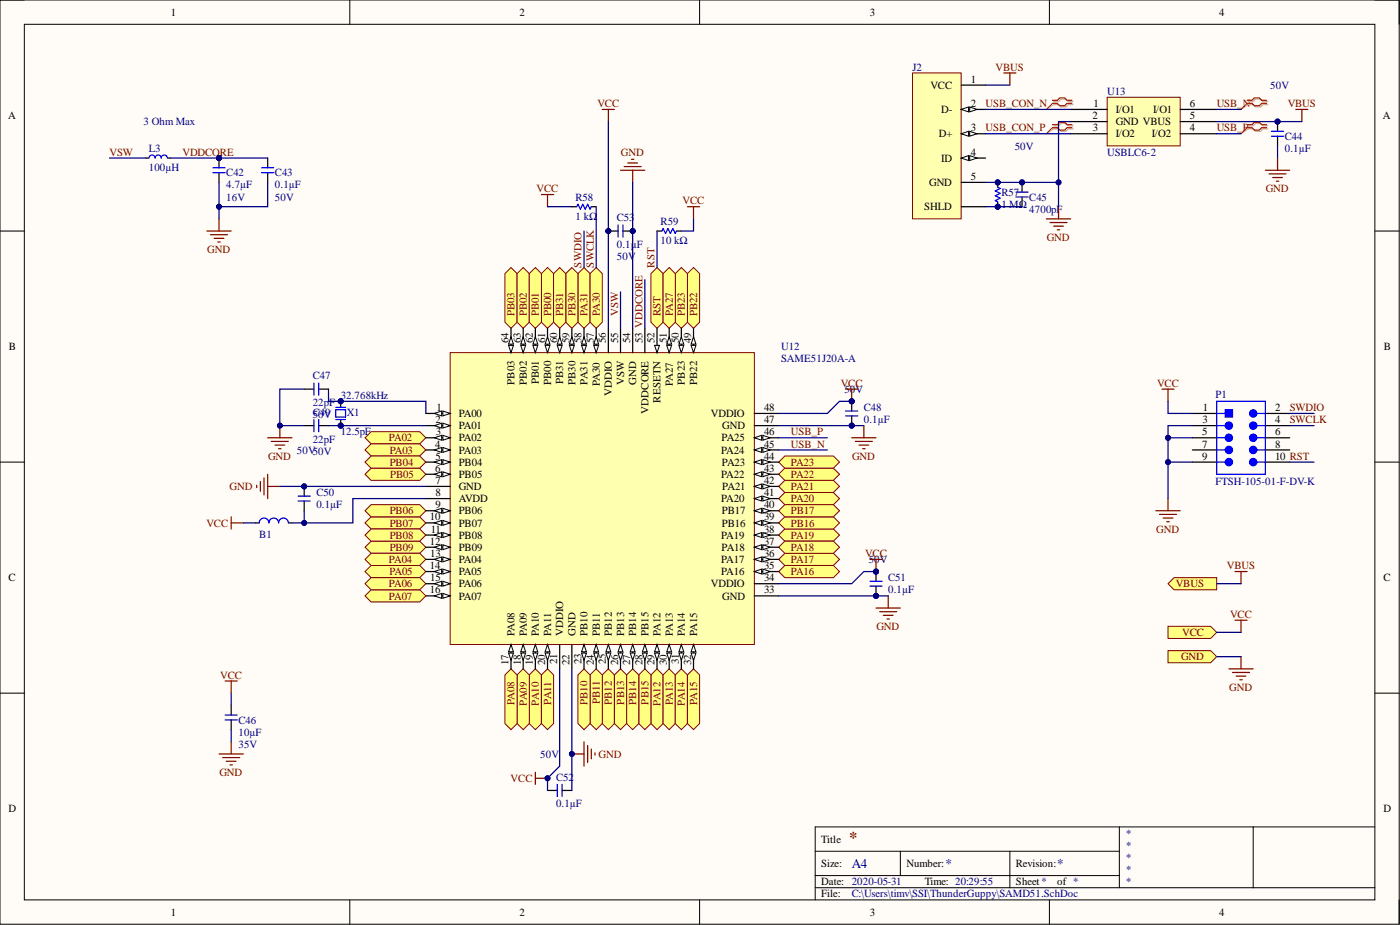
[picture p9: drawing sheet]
<svg xmlns="http://www.w3.org/2000/svg" width="292mm" height="193mm" viewBox="0 0 292 193" stroke-linecap="round" stroke-linejoin="round" font-family="sans-serif">
<defs><g id="words">
<text font-size="3.5" fill="#800000" x="177.2" y="175.8">*</text>
<g font-size="2.8" fill="#000080">
<text x="177.7" y="181.1">A4</text>
<text x="197.2" y="181.1">*</text>
<text x="220.6" y="181.1">*</text>
</g>
<g font-size="2.3">
<text x="35.6" y="3.3">1</text>
<text x="108.4" y="3.3">2</text>
<text x="181.5" y="3.3">3</text>
<text x="254.4" y="3.3">4</text>
<text x="202.6" y="17.2">1</text>
<text x="194.1" y="18.5">VCC</text>
<text x="196.4" y="23.6">D-</text>
<text x="202.6" y="22.3">2</text>
<text x="228.1" y="22.3">1</text>
<text x="232.8" y="23.6">I/O1</text>
<text x="240.6" y="23.6">I/O1</text>
<text x="248.3" y="22.3">6</text>
<text x="1.7" y="24.9">A</text>
<text x="195.9" y="28.7">D+</text>
<text x="202.6" y="27.4">3</text>
<text x="228" y="24.9">2</text>
<text x="228" y="27.4">3</text>
<text x="232.8" y="28.7">I/O2</text>
<text x="232.8" y="26.1">GND VBUS</text>
<text x="240.3" y="28.7">I/O2</text>
<text x="248.3" y="27.4">4</text>
<text x="248.3" y="24.9">5</text>
<text x="288.5" y="24.9">A</text>
<text x="196.4" y="33.7">ID</text>
<text x="202.6" y="32.5">4</text>
<text x="193.9" y="38.8">GND</text>
<text x="202.6" y="37.5">5</text>
<text x="192.8" y="43.9">SHLD</text>
<text x="1.9" y="73.1">B</text>
<text x="288.7" y="73.1">B</text>
<text x="90.9" y="88.3">2</text>
<text x="91" y="85.7">1</text>
<text x="95.7" y="87">PA00</text>
<text x="95.7" y="89.6">PA01</text>
<text x="148.3" y="87">VDDIO</text>
<text x="150.7" y="89.6">GND</text>
<text x="159.4" y="88.3">47</text>
<text x="159.4" y="85.7">48</text>
<text x="250.9" y="88.3">3</text>
<text x="251" y="85.7">1</text>
<text x="266" y="85.7">2</text>
<text x="266" y="88.3">4</text>
<text x="90.8" y="93.4">4</text>
<text x="90.9" y="95.9">5</text>
<text x="91" y="90.8">3</text>
<text x="95.7" y="92.1">PA02</text>
<text x="95.7" y="94.6">PA03</text>
<text x="150.5" y="94.6">PA24</text>
<text x="150.5" y="92.1">PA25</text>
<text x="159.4" y="95.9">44</text>
<text x="159.4" y="93.4">45</text>
<text x="159.4" y="90.8">46</text>
<text x="250.8" y="90.8">5</text>
<text x="250.8" y="93.4">7</text>
<text x="250.8" y="95.9">9</text>
<text x="266" y="90.8">6</text>
<text x="266" y="93.4">8</text>
<text x="266" y="95.9">10 RST</text>
<text x="90.8" y="98.4">6</text>
<text x="90.9" y="101">7</text>
<text x="95.7" y="97.2">PB04</text>
<text x="95.7" y="99.7">PB05</text>
<text x="150.5" y="99.7">PA22</text>
<text x="150.6" y="97.2">PA23</text>
<text x="159.4" y="101">42</text>
<text x="159.4" y="98.4">43</text>
<text x="90.9" y="103.5">8</text>
<text x="90.9" y="106">9</text>
<text x="95.7" y="102.2">GND</text>
<text x="95.7" y="104.8">AVDD</text>
<text x="95.7" y="107.3">PB06</text>
<text x="150.5" y="104.8">PA20</text>
<text x="150.6" y="107.3">PB17</text>
<text x="150.7" y="102.2">PA21</text>
<text x="159.4" y="103.5">41</text>
<text x="159.4" y="106">40</text>
<text x="89.7" y="108.6">10</text>
<text x="89.7" y="113.7">12</text>
<text x="89.9" y="111.1">11</text>
<text x="95.7" y="109.8">PB07</text>
<text x="95.7" y="112.4">PB08</text>
<text x="150.5" y="112.4">PA19</text>
<text x="150.6" y="109.8">PB16</text>
<text x="159.4" y="113.7">37</text>
<text x="159.4" y="111.1">38</text>
<text x="159.4" y="108.6">39</text>
<text x="89.7" y="118.7">14</text>
<text x="89.8" y="116.2">13</text>
<text x="95.7" y="114.9">PB09</text>
<text x="95.7" y="117.5">PA04</text>
<text x="95.7" y="120">PA05</text>
<text x="150.5" y="120">PA16</text>
<text x="150.5" y="117.5">PA17</text>
<text x="150.5" y="114.9">PA18</text>
<text x="159.4" y="118.7">35</text>
<text x="159.4" y="116.2">36</text>
<text x="1.8" y="121.3">C</text>
<text x="89.7" y="123.8">16</text>
<text x="89.8" y="121.3">15</text>
<text x="95.7" y="122.5">PA06</text>
<text x="95.7" y="125.1">PA07</text>
<text x="148.3" y="122.5">VDDIO</text>
<text x="150.7" y="125.1">GND</text>
<text x="159.4" y="123.8">33</text>
<text x="159.4" y="121.3">34</text>
<text x="288.6" y="121.3">C</text>
<text x="1.8" y="169.5">D</text>
<text x="288.6" y="169.5">D</text>
<text x="171.4" y="175.8">Title</text>
<text x="171.4" y="180.9">Size:</text>
<text x="171.4" y="184.7">Date: 2020-05-31</text>
<text x="189.1" y="180.9">Number:</text>
<text x="192.9" y="184.7">Time: 20:29:55</text>
<text x="212" y="180.9">Revision:</text>
<text x="212" y="184.7">Sheet*</text>
<text x="220.6" y="184.7">of *</text>
<text x="35.6" y="191">1</text>
<text x="108.4" y="191">2</text>
<text x="171.4" y="187.2">File:</text>
<text x="181.5" y="191">3</text>
<text x="254.4" y="191">4</text>
</g>
<g font-size="2.3" fill="#000080">
<text x="190.4" y="14.7">J2</text>
<text x="231" y="19.8">U13</text>
<text x="265" y="18.5">50V</text>
<text x="30" y="26.1">3 Ohm Max</text>
<text x="268.1" y="29.2">C44</text>
<text x="31.1" y="35.8">100µH</text>
<text x="31.1" y="31.7">L3</text>
<text x="211.7" y="31.2">50V</text>
<text x="231" y="32.5">USBLC6-2</text>
<text x="268.1" y="31.7">0.1µF</text>
<text x="47.2" y="39.3">4.7µF</text>
<text x="47.2" y="41.9">16V</text>
<text x="47.2" y="36.8">C42</text>
<text x="57.4" y="39.3">0.1µF</text>
<text x="57.4" y="41.9">50V</text>
<text x="57.4" y="36.8">C43</text>
<text x="120.1" y="41.9">R58</text>
<text x="208.9" y="40.8">R57</text>
<text x="214.8" y="41.9">C45</text>
<text x="120.1" y="45.9">1 kΩ</text>
<text x="128.7" y="46.2">C53</text>
<text x="137.8" y="46.9">R59</text>
<text x="208.9" y="43.4">1 MΩ</text>
<text x="214.8" y="44.4">4700pF</text>
<text x="128.7" y="51.8">0.1µF</text>
<text x="137.8" y="51">10 kΩ</text>
<text x="128.7" y="54.3">50V</text>
<text x="163" y="73.1">U12</text>
<text x="163" y="75.6">SAME51J20A-A</text>
<text x="65.2" y="79.2">C47</text>
<text x="71.1" y="83.2">32.768kHz</text>
<text x="176.2" y="81.9">50V</text>
<text x="253.6" y="83">P1</text>
<text x="65.2" y="86.8">C49</text>
<text x="65.2" y="84.7">22pF</text>
<text x="65.2" y="87.3">50V</text>
<text x="72.3" y="86.8">X1</text>
<text x="180.2" y="88.3">0.1µF</text>
<text x="180.2" y="85.7">C48</text>
<text x="61.9" y="94.6">50V50V</text>
<text x="65.2" y="92.3">22pF</text>
<text x="71.1" y="90.8">12.5pF</text>
<text x="253.6" y="101.2">FTSH-105-01-F-DV-K</text>
<text x="66" y="106">0.1µF</text>
<text x="66" y="103.5">C50</text>
<text x="54.1" y="112.1">B1</text>
<text x="181.3" y="117.5">50V</text>
<text x="185.3" y="123.8">0.1µF</text>
<text x="185.3" y="121.3">C51</text>
<text x="49.8" y="153.5">10µF</text>
<text x="49.8" y="150.9">C46</text>
<text x="49.8" y="156">35V</text>
<text x="112.7" y="158.1">50V</text>
<text x="116" y="162.9">C52</text>
<text x="116" y="168.5">0.1µF</text>
<text x="234.8" y="174.5">*</text>
<text x="234.8" y="177.1">*</text>
<text x="234.8" y="179.6">*</text>
<text x="234.8" y="182.2">*</text>
<text x="234.8" y="184.7">*</text>
<text x="177.7" y="187.2">C:\Users\timv\SSI\ThunderGuppy\SAMD51.SchDoc</text>
</g>
<g font-size="2.3" fill="#800000">
<text x="207.7" y="14.7">VBUS</text>
<text x="124.6" y="22.3">VCC</text>
<text x="205.6" y="22.3">USB_CON_N</text>
<text x="253.9" y="22.3">USB_N</text>
<text x="268.7" y="22.3">VBUS</text>
<text x="205.6" y="27.4">USB_CON_P</text>
<text x="253.9" y="27.4">USB_P</text>
<text x="22.8" y="32.5">VSW</text>
<text x="38.1" y="32.5">VDDCORE</text>
<text x="129.6" y="32.5">GND</text>
<text x="112" y="40.1">VCC</text>
<text x="264.1" y="40.1">GND</text>
<text x="142.4" y="42.6">VCC</text>
<text x="43.2" y="52.8">GND</text>
<text x="218.4" y="50.2">GND</text>
<text x="175.4" y="80.7">VCC</text>
<text x="241.4" y="80.7">VCC</text>
<text x="269.1" y="85.7">SWDIO</text>
<text x="269.1" y="88.3">SWCLK</text>
<text x="55.9" y="95.9">GND</text>
<text x="81.1" y="92.1">PA02</text>
<text x="81.3" y="94.6">PA03</text>
<text x="165" y="90.8">USB_P</text>
<text x="165" y="93.4">USB_N</text>
<text x="177.8" y="95.9">GND</text>
<text x="81.3" y="97.2">PB04</text>
<text x="81.4" y="99.7">PB05</text>
<text x="165" y="99.7">PA22</text>
<text x="165" y="97.2">PA23</text>
<text x="47.9" y="102.2">GND</text>
<text x="81.3" y="107.3">PB06</text>
<text x="165" y="102.2">PA21</text>
<text x="165" y="104.8">PA20</text>
<text x="165" y="107.3">PB17</text>
<text x="43.1" y="109.8">VCC</text>
<text x="81.3" y="109.8">PB07</text>
<text x="81.3" y="112.4">PB08</text>
<text x="165" y="112.4">PA19</text>
<text x="165" y="109.8">PB16</text>
<text x="241.2" y="111.1">GND</text>
<text x="81.1" y="117.5">PA04</text>
<text x="81.2" y="120">PA05</text>
<text x="81.3" y="114.9">PB09</text>
<text x="165" y="117.5">PA17</text>
<text x="165" y="120">PA16</text>
<text x="165" y="114.9">PA18</text>
<text x="180.5" y="116.2">VCC</text>
<text x="256" y="118.7">VBUS</text>
<text x="81.1" y="125.1">PA07</text>
<text x="81.1" y="122.5">PA06</text>
<text x="245.3" y="122.5">VBUS</text>
<text x="182.9" y="131.4">GND</text>
<text x="256.6" y="128.9">VCC</text>
<text x="246.4" y="137.8">GND</text>
<text x="246.7" y="132.7">VCC</text>
<text x="45.9" y="141.6">VCC</text>
<text x="256.5" y="144.1">GND</text>
<text x="45.8" y="161.9">GND</text>
<text x="124.9" y="158.1">GND</text>
<text x="106.5" y="163.1">VCC</text>
</g>
<g font-size="2.2" fill="#800000">
<text x="121.3" y="55.8" transform="rotate(-90 121.3 55.8)">SWDIO</text>
<text x="123.9" y="55.8" transform="rotate(-90 123.9 55.8)">SWCLK</text>
<text x="136.6" y="55.8" transform="rotate(-90 136.6 55.8)">RST</text>
<text x="107.4" y="66" transform="rotate(-90 107.4 66)">PB03</text>
<text x="109.9" y="66" transform="rotate(-90 109.9 66)">PB02</text>
<text x="112.5" y="66" transform="rotate(-90 112.5 66)">PB01</text>
<text x="115" y="66" transform="rotate(-90 115 66)">PB00</text>
<text x="117.5" y="66" transform="rotate(-90 117.5 66)">PB31</text>
<text x="120.1" y="66" transform="rotate(-90 120.1 66)">PB30</text>
<text x="122.6" y="66" transform="rotate(-90 122.6 66)">PA31</text>
<text x="125.2" y="66" transform="rotate(-90 125.2 66)">PA30</text>
<text x="129" y="66" transform="rotate(-90 129 66)">VSW</text>
<text x="137.8" y="66" transform="rotate(-90 137.8 66)">RST</text>
<text x="140.4" y="66" transform="rotate(-90 140.4 66)">PA27</text>
<text x="142.9" y="66" transform="rotate(-90 142.9 66)">PB23</text>
<text x="145.5" y="66" transform="rotate(-90 145.5 66)">PB22</text>
<text x="107.4" y="147.1" transform="rotate(-90 107.4 147.1)">PA08</text>
<text x="109.9" y="147.2" transform="rotate(-90 109.9 147.2)">PA09</text>
<text x="112.5" y="147.2" transform="rotate(-90 112.5 147.2)">PA10</text>
<text x="115" y="147" transform="rotate(-90 115 147)">PA11</text>
<text x="122.6" y="147.1" transform="rotate(-90 122.6 147.1)">PB10</text>
<text x="125.2" y="146.9" transform="rotate(-90 125.2 146.9)">PB11</text>
<text x="127.7" y="147.1" transform="rotate(-90 127.7 147.1)">PB12</text>
<text x="130.2" y="147" transform="rotate(-90 130.2 147)">PB13</text>
<text x="132.8" y="147.1" transform="rotate(-90 132.8 147.1)">PB14</text>
<text x="135.3" y="147" transform="rotate(-90 135.3 147)">PB15</text>
<text x="137.8" y="147.2" transform="rotate(-90 137.8 147.2)">PA12</text>
<text x="140.4" y="147.1" transform="rotate(-90 140.4 147.1)">PA13</text>
<text x="142.9" y="147.2" transform="rotate(-90 142.9 147.2)">PA14</text>
<text x="145.5" y="147.1" transform="rotate(-90 145.5 147.1)">PA15</text>
</g>
<g font-size="2.2">
<text x="106.1" y="71.5" transform="rotate(-90 106.1 71.5)">64</text>
<text x="108.6" y="71.5" transform="rotate(-90 108.6 71.5)">63</text>
<text x="111.2" y="71.5" transform="rotate(-90 111.2 71.5)">62</text>
<text x="113.7" y="71.5" transform="rotate(-90 113.7 71.5)">61</text>
<text x="116.3" y="71.5" transform="rotate(-90 116.3 71.5)">60</text>
<text x="118.8" y="71.5" transform="rotate(-90 118.8 71.5)">59</text>
<text x="121.3" y="71.5" transform="rotate(-90 121.3 71.5)">58</text>
<text x="123.9" y="71.5" transform="rotate(-90 123.9 71.5)">57</text>
<text x="126.4" y="71.5" transform="rotate(-90 126.4 71.5)">56</text>
<text x="129" y="71.5" transform="rotate(-90 129 71.5)">55</text>
<text x="131.5" y="71.5" transform="rotate(-90 131.5 71.5)">54</text>
<text x="134" y="71.5" transform="rotate(-90 134 71.5)">53 VDDCORE</text>
<text x="136.6" y="71.5" transform="rotate(-90 136.6 71.5)">52</text>
<text x="139.1" y="71.5" transform="rotate(-90 139.1 71.5)">51</text>
<text x="141.7" y="71.5" transform="rotate(-90 141.7 71.5)">50</text>
<text x="144.2" y="71.5" transform="rotate(-90 144.2 71.5)">49</text>
<text x="107.4" y="80.2" transform="rotate(-90 107.4 80.2)">PB03</text>
<text x="109.9" y="80.3" transform="rotate(-90 109.9 80.3)">PB02</text>
<text x="112.5" y="80.2" transform="rotate(-90 112.5 80.2)">PB01</text>
<text x="115" y="80.3" transform="rotate(-90 115 80.3)">PB00</text>
<text x="117.5" y="80.2" transform="rotate(-90 117.5 80.2)">PB31</text>
<text x="120.1" y="80.3" transform="rotate(-90 120.1 80.3)">PB30</text>
<text x="122.6" y="80.2" transform="rotate(-90 122.6 80.2)">PA31</text>
<text x="125.2" y="80.5" transform="rotate(-90 125.2 80.5)">PA30</text>
<text x="127.7" y="82.6" transform="rotate(-90 127.7 82.6)">VDDIO</text>
<text x="130.2" y="80.4" transform="rotate(-90 130.2 80.4)">VSW</text>
<text x="132.8" y="80.2" transform="rotate(-90 132.8 80.2)">GND</text>
<text x="137.8" y="84" transform="rotate(-90 137.8 84)">RESETN</text>
<text x="140.4" y="80.5" transform="rotate(-90 140.4 80.5)">PA27</text>
<text x="142.9" y="80.2" transform="rotate(-90 142.9 80.2)">PB23</text>
<text x="145.5" y="80.3" transform="rotate(-90 145.5 80.3)">PB22</text>
<text x="135.3" y="86.3" transform="rotate(-90 135.3 86.3)">VDDCORE</text>
<text x="107.4" y="132.7" transform="rotate(-90 107.4 132.7)">PA08</text>
<text x="109.9" y="132.7" transform="rotate(-90 109.9 132.7)">PA09</text>
<text x="112.5" y="132.7" transform="rotate(-90 112.5 132.7)">PA10</text>
<text x="115" y="132.7" transform="rotate(-90 115 132.7)">PA11</text>
<text x="117.5" y="132.7" transform="rotate(-90 117.5 132.7)">VDDIO</text>
<text x="120.1" y="132.7" transform="rotate(-90 120.1 132.7)">GND</text>
<text x="122.6" y="132.7" transform="rotate(-90 122.6 132.7)">PB10</text>
<text x="125.2" y="132.7" transform="rotate(-90 125.2 132.7)">PB11</text>
<text x="127.7" y="132.7" transform="rotate(-90 127.7 132.7)">PB12</text>
<text x="130.2" y="132.7" transform="rotate(-90 130.2 132.7)">PB13</text>
<text x="132.8" y="132.7" transform="rotate(-90 132.8 132.7)">PB14</text>
<text x="135.3" y="132.7" transform="rotate(-90 135.3 132.7)">PB15</text>
<text x="137.8" y="132.7" transform="rotate(-90 137.8 132.7)">PA12</text>
<text x="140.4" y="132.7" transform="rotate(-90 140.4 132.7)">PA13</text>
<text x="142.9" y="132.7" transform="rotate(-90 142.9 132.7)">PA14</text>
<text x="145.5" y="132.7" transform="rotate(-90 145.5 132.7)">PA15</text>
<text x="106.1" y="138.7" transform="rotate(-90 106.1 138.7)">17</text>
<text x="108.6" y="138.7" transform="rotate(-90 108.6 138.7)">18</text>
<text x="111.2" y="138.7" transform="rotate(-90 111.2 138.7)">19</text>
<text x="113.7" y="138.7" transform="rotate(-90 113.7 138.7)">20</text>
<text x="116.3" y="138.5" transform="rotate(-90 116.3 138.5)">21</text>
<text x="118.8" y="138.7" transform="rotate(-90 118.8 138.7)">22</text>
<text x="121.3" y="138.6" transform="rotate(-90 121.3 138.6)">23</text>
<text x="123.9" y="138.7" transform="rotate(-90 123.9 138.7)">24</text>
<text x="126.4" y="138.6" transform="rotate(-90 126.4 138.6)">25</text>
<text x="129" y="138.7" transform="rotate(-90 129 138.7)">26</text>
<text x="131.5" y="138.7" transform="rotate(-90 131.5 138.7)">27</text>
<text x="134" y="138.7" transform="rotate(-90 134 138.7)">28</text>
<text x="136.6" y="138.7" transform="rotate(-90 136.6 138.7)">29</text>
<text x="139.1" y="138.7" transform="rotate(-90 139.1 138.7)">30</text>
<text x="141.7" y="138.5" transform="rotate(-90 141.7 138.5)">31</text>
<text x="144.2" y="138.7" transform="rotate(-90 144.2 138.7)">32</text>
</g>
</g></defs>
<path d="M0 0h291.9v192.8h-291.9z" fill-rule="evenodd" fill="#fffcf8"/>
<path d="M0 0h291.9v192.8h-291.9z" fill="none" stroke="#000" stroke-width=".21"/>
<path d="M5.1 5.1h281.8v182.6h-281.8z" fill-rule="evenodd" fill="#fffcf8"/>
<g fill="none" stroke="#000" stroke-width=".21">
<path d="M0 0h5.1M73 0v5.1M146 0v5.1M218.9 0v5.1M286.9 0h5v5.1M5.1 5.1h281.8v182.6h-281.8zM0 48.2h5.1M286.9 48.2h5M0 96.4h5.1M286.9 96.4h5M0 144.6h5.1M286.9 144.6h5"/>
<path d="M170.1 177.6h63.4M187.9 177.6v5.1M210.7 177.6v7.6M233.5 172.5v12.7M261.5 172.5v12.7M286.9 172.5h-116.8v15.2M73 187.7v5.1M146 187.7v5.1M170.1 185.2h116.8M170.1 182.7h63.4M218.9 187.7v5.1M291.9 187.7v5.1"/>
</g>
<path d="M162.5 116.7l1.2-1.3h10.2l1.3 1.3-1.3 1.3h-10.2z" fill-rule="evenodd" fill="#ffff80"/>
<path d="M162.5 116.7l1.2-1.3h10.2l1.3 1.3-1.3 1.3h-10.2z" fill="none" stroke="#800000" stroke-width=".21"/>
<path d="M162.5 119.2l1.2-1.2h10.2l1.3 1.2-1.3 1.3h-10.2z" fill-rule="evenodd" fill="#ffff80"/>
<path d="M162.5 119.2l1.2-1.2h10.2l1.3 1.2-1.3 1.3h-10.2z" fill="none" stroke="#800000" stroke-width=".21"/>
<path d="M76.2 109.1l1.2-1.3h10.2l1.2 1.3-1.2 1.3h-10.2z" fill-rule="evenodd" fill="#ffff80"/>
<path d="M76.2 109.1l1.2-1.3h10.2l1.2 1.3-1.2 1.3h-10.2z" fill="none" stroke="#800000" stroke-width=".21"/>
<path d="M76.2 91.3l1.2-1.2h10.2l1.2 1.2-1.2 1.3h-10.2z" fill-rule="evenodd" fill="#ffff80"/>
<path d="M76.2 91.3l1.2-1.2h10.2l1.2 1.2-1.2 1.3h-10.2z" fill="none" stroke="#800000" stroke-width=".21"/>
<path d="M162.5 111.6l1.2-1.2h10.2l1.3 1.2-1.3 1.3h-10.2z" fill-rule="evenodd" fill="#ffff80"/>
<path d="M162.5 111.6l1.2-1.2h10.2l1.3 1.2-1.3 1.3h-10.2z" fill="none" stroke="#800000" stroke-width=".21"/>
<path d="M162.5 101.5l1.2-1.3h10.2l1.3 1.3-1.3 1.2h-10.2z" fill-rule="evenodd" fill="#ffff80"/>
<path d="M162.5 101.5l1.2-1.3h10.2l1.3 1.3-1.3 1.2h-10.2z" fill="none" stroke="#800000" stroke-width=".21"/>
<path d="M110.4 140.8l1.3-1.3 1.3 1.3v10.1l-1.3 1.3-1.3-1.3z" fill-rule="evenodd" fill="#ffff80"/>
<path d="M110.4 140.8l1.3-1.3 1.3 1.3v10.1l-1.3 1.3-1.3-1.3z" fill="none" stroke="#800000" stroke-width=".21"/>
<path d="M135.8 140.8l1.3-1.3 1.3 1.3v10.1l-1.3 1.3-1.3-1.3z" fill-rule="evenodd" fill="#ffff80"/>
<path d="M135.8 140.8l1.3-1.3 1.3 1.3v10.1l-1.3 1.3-1.3-1.3z" fill="none" stroke="#800000" stroke-width=".21"/>
<path d="M135.8 57.1l1.3-1.3 1.3 1.3v10.1l-1.3 1.3-1.3-1.3z" fill-rule="evenodd" fill="#ffff80"/>
<path d="M135.8 57.1l1.3-1.3 1.3 1.3v10.1l-1.3 1.3-1.3-1.3z" fill="none" stroke="#800000" stroke-width=".21"/>
<path d="M107.9 140.8l1.3-1.3 1.2 1.3v10.1l-1.2 1.3-1.3-1.3z" fill-rule="evenodd" fill="#ffff80"/>
<path d="M107.9 140.8l1.3-1.3 1.2 1.3v10.1l-1.2 1.3-1.3-1.3z" fill="none" stroke="#800000" stroke-width=".21"/>
<path d="M76.2 124.3l1.2-1.3h10.2l1.2 1.3-1.2 1.3h-10.2z" fill-rule="evenodd" fill="#ffff80"/>
<path d="M76.2 124.3l1.2-1.3h10.2l1.2 1.3-1.2 1.3h-10.2z" fill="none" stroke="#800000" stroke-width=".21"/>
<path d="M138.4 140.8l1.2-1.3 1.3 1.3v10.1l-1.3 1.3-1.2-1.3z" fill-rule="evenodd" fill="#ffff80"/>
<path d="M138.4 140.8l1.2-1.3 1.3 1.3v10.1l-1.3 1.3-1.2-1.3z" fill="none" stroke="#800000" stroke-width=".21"/>
<path d="M143.4 57.1l1.3-1.3 1.3 1.3v10.1l-1.3 1.3-1.3-1.3z" fill-rule="evenodd" fill="#ffff80"/>
<path d="M143.4 57.1l1.3-1.3 1.3 1.3v10.1l-1.3 1.3-1.3-1.3z" fill="none" stroke="#800000" stroke-width=".21"/>
<path d="M140.9 140.8l1.3-1.3 1.2 1.3v10.1l-1.2 1.3-1.3-1.3z" fill-rule="evenodd" fill="#ffff80"/>
<path d="M140.9 140.8l1.3-1.3 1.2 1.3v10.1l-1.2 1.3-1.3-1.3z" fill="none" stroke="#800000" stroke-width=".21"/>
<path d="M140.9 57.1l1.3-1.3 1.2 1.3v10.1l-1.2 1.3-1.3-1.3z" fill-rule="evenodd" fill="#ffff80"/>
<path d="M140.9 57.1l1.3-1.3 1.2 1.3v10.1l-1.2 1.3-1.3-1.3z" fill="none" stroke="#800000" stroke-width=".21"/>
<path d="M76.2 114.2l1.2-1.3h10.2l1.2 1.3-1.2 1.2h-10.2z" fill-rule="evenodd" fill="#ffff80"/>
<path d="M76.2 114.2l1.2-1.3h10.2l1.2 1.3-1.2 1.2h-10.2z" fill="none" stroke="#800000" stroke-width=".21"/>
<path d="M125.7 140.8l1.2-1.3 1.3 1.3v10.1l-1.3 1.3-1.2-1.3z" fill-rule="evenodd" fill="#ffff80"/>
<path d="M125.7 140.8l1.2-1.3 1.3 1.3v10.1l-1.3 1.3-1.2-1.3z" fill="none" stroke="#800000" stroke-width=".21"/>
<path d="M76.2 93.9l1.2-1.3h10.2l1.2 1.3-1.2 1.2h-10.2z" fill-rule="evenodd" fill="#ffff80"/>
<path d="M76.2 93.9l1.2-1.3h10.2l1.2 1.3-1.2 1.2h-10.2z" fill="none" stroke="#800000" stroke-width=".21"/>
<path d="M76.2 98.9l1.2-1.2h10.2l1.2 1.2-1.2 1.3h-10.2z" fill-rule="evenodd" fill="#ffff80"/>
<path d="M76.2 98.9l1.2-1.2h10.2l1.2 1.2-1.2 1.3h-10.2z" fill="none" stroke="#800000" stroke-width=".21"/>
<path d="M105.3 140.8l1.3-1.3 1.3 1.3v10.1l-1.3 1.3-1.3-1.3z" fill-rule="evenodd" fill="#ffff80"/>
<path d="M105.3 140.8l1.3-1.3 1.3 1.3v10.1l-1.3 1.3-1.3-1.3z" fill="none" stroke="#800000" stroke-width=".21"/>
<path d="M123.1 140.8l1.3-1.3 1.3 1.3v10.1l-1.3 1.3-1.3-1.3z" fill-rule="evenodd" fill="#ffff80"/>
<path d="M123.1 140.8l1.3-1.3 1.3 1.3v10.1l-1.3 1.3-1.3-1.3z" fill="none" stroke="#800000" stroke-width=".21"/>
<path d="M120.6 57.1l1.3-1.3 1.2 1.3v10.1l-1.2 1.3-1.3-1.3z" fill-rule="evenodd" fill="#ffff80"/>
<path d="M120.6 57.1l1.3-1.3 1.2 1.3v10.1l-1.2 1.3-1.3-1.3z" fill="none" stroke="#800000" stroke-width=".21"/>
<path d="M162.5 104l1.2-1.3h10.2l1.3 1.3-1.3 1.3h-10.2z" fill-rule="evenodd" fill="#ffff80"/>
<path d="M162.5 104l1.2-1.3h10.2l1.3 1.3-1.3 1.3h-10.2z" fill="none" stroke="#800000" stroke-width=".21"/>
<path d="M76.2 119.2l1.2-1.2h10.2l1.2 1.2-1.2 1.3h-10.2z" fill-rule="evenodd" fill="#ffff80"/>
<path d="M76.2 119.2l1.2-1.2h10.2l1.2 1.2-1.2 1.3h-10.2z" fill="none" stroke="#800000" stroke-width=".21"/>
<path d="M162.5 98.9l1.2-1.2h10.2l1.3 1.2-1.3 1.3h-10.2z" fill-rule="evenodd" fill="#ffff80"/>
<path d="M162.5 98.9l1.2-1.2h10.2l1.3 1.2-1.3 1.3h-10.2z" fill="none" stroke="#800000" stroke-width=".21"/>
<path d="M113 140.8l1.2-1.3 1.3 1.3v10.1l-1.3 1.3-1.2-1.3z" fill-rule="evenodd" fill="#ffff80"/>
<path d="M113 140.8l1.2-1.3 1.3 1.3v10.1l-1.3 1.3-1.2-1.3z" fill="none" stroke="#800000" stroke-width=".21"/>
<path d="M105.3 57.1l1.3-1.3 1.3 1.3v10.1l-1.3 1.3-1.3-1.3z" fill-rule="evenodd" fill="#ffff80"/>
<path d="M105.3 57.1l1.3-1.3 1.3 1.3v10.1l-1.3 1.3-1.3-1.3z" fill="none" stroke="#800000" stroke-width=".21"/>
<path d="M123.1 57.1l1.3-1.3 1.3 1.3v10.1l-1.3 1.3-1.3-1.3z" fill-rule="evenodd" fill="#ffff80"/>
<path d="M123.1 57.1l1.3-1.3 1.3 1.3v10.1l-1.3 1.3-1.3-1.3z" fill="none" stroke="#800000" stroke-width=".21"/>
<path d="M143.4 140.8l1.3-1.3 1.3 1.3v10.1l-1.3 1.3-1.3-1.3z" fill-rule="evenodd" fill="#ffff80"/>
<path d="M143.4 140.8l1.3-1.3 1.3 1.3v10.1l-1.3 1.3-1.3-1.3z" fill="none" stroke="#800000" stroke-width=".21"/>
<path d="M76.2 116.7l1.2-1.3h10.2l1.2 1.3-1.2 1.3h-10.2z" fill-rule="evenodd" fill="#ffff80"/>
<path d="M76.2 116.7l1.2-1.3h10.2l1.2 1.3-1.2 1.3h-10.2z" fill="none" stroke="#800000" stroke-width=".21"/>
<path d="M76.2 111.6l1.2-1.2h10.2l1.2 1.2-1.2 1.3h-10.2z" fill-rule="evenodd" fill="#ffff80"/>
<path d="M76.2 111.6l1.2-1.2h10.2l1.2 1.2-1.2 1.3h-10.2z" fill="none" stroke="#800000" stroke-width=".21"/>
<path d="M120.6 140.8l1.3-1.3 1.2 1.3v10.1l-1.2 1.3-1.3-1.3z" fill-rule="evenodd" fill="#ffff80"/>
<path d="M120.6 140.8l1.3-1.3 1.2 1.3v10.1l-1.2 1.3-1.3-1.3z" fill="none" stroke="#800000" stroke-width=".21"/>
<path d="M76.2 96.4l1.2-1.3h10.2l1.2 1.3-1.2 1.3h-10.2z" fill-rule="evenodd" fill="#ffff80"/>
<path d="M76.2 96.4l1.2-1.3h10.2l1.2 1.3-1.2 1.3h-10.2z" fill="none" stroke="#800000" stroke-width=".21"/>
<path d="M76.2 121.8l1.2-1.3h10.2l1.2 1.3-1.2 1.2h-10.2z" fill-rule="evenodd" fill="#ffff80"/>
<path d="M76.2 121.8l1.2-1.3h10.2l1.2 1.3-1.2 1.2h-10.2z" fill="none" stroke="#800000" stroke-width=".21"/>
<path d="M107.9 57.1l1.3-1.3 1.2 1.3v10.1l-1.2 1.3-1.3-1.3z" fill-rule="evenodd" fill="#ffff80"/>
<path d="M107.9 57.1l1.3-1.3 1.2 1.3v10.1l-1.2 1.3-1.3-1.3z" fill="none" stroke="#800000" stroke-width=".21"/>
<path d="M162.5 96.4l1.2-1.3h10.2l1.3 1.3-1.3 1.3h-10.2z" fill-rule="evenodd" fill="#ffff80"/>
<path d="M162.5 96.4l1.2-1.3h10.2l1.3 1.3-1.3 1.3h-10.2z" fill="none" stroke="#800000" stroke-width=".21"/>
<path d="M162.5 114.2l1.2-1.3h10.2l1.3 1.3-1.3 1.2h-10.2z" fill-rule="evenodd" fill="#ffff80"/>
<path d="M162.5 114.2l1.2-1.3h10.2l1.3 1.3-1.3 1.2h-10.2z" fill="none" stroke="#800000" stroke-width=".21"/>
<path d="M76.2 106.5l1.2-1.2h10.2l1.2 1.2-1.2 1.3h-10.2z" fill-rule="evenodd" fill="#ffff80"/>
<path d="M76.2 106.5l1.2-1.2h10.2l1.2 1.2-1.2 1.3h-10.2z" fill="none" stroke="#800000" stroke-width=".21"/>
<path d="M138.4 57.1l1.2-1.3 1.3 1.3v10.1l-1.3 1.3-1.2-1.3z" fill-rule="evenodd" fill="#ffff80"/>
<path d="M138.4 57.1l1.2-1.3 1.3 1.3v10.1l-1.3 1.3-1.2-1.3z" fill="none" stroke="#800000" stroke-width=".21"/>
<path d="M113 57.1l1.2-1.3 1.3 1.3v10.1l-1.3 1.3-1.2-1.3z" fill-rule="evenodd" fill="#ffff80"/>
<path d="M113 57.1l1.2-1.3 1.3 1.3v10.1l-1.3 1.3-1.2-1.3z" fill="none" stroke="#800000" stroke-width=".21"/>
<path d="M110.4 57.1l1.3-1.3 1.3 1.3v10.1l-1.3 1.3-1.3-1.3z" fill-rule="evenodd" fill="#ffff80"/>
<path d="M110.4 57.1l1.3-1.3 1.3 1.3v10.1l-1.3 1.3-1.3-1.3z" fill="none" stroke="#800000" stroke-width=".21"/>
<path d="M162.5 109.1l1.2-1.3h10.2l1.3 1.3-1.3 1.3h-10.2z" fill-rule="evenodd" fill="#ffff80"/>
<path d="M162.5 109.1l1.2-1.3h10.2l1.3 1.3-1.3 1.3h-10.2z" fill="none" stroke="#800000" stroke-width=".21"/>
<path d="M162.5 106.5l1.2-1.2h10.2l1.3 1.2-1.3 1.3h-10.2z" fill-rule="evenodd" fill="#ffff80"/>
<path d="M162.5 106.5l1.2-1.2h10.2l1.3 1.2-1.3 1.3h-10.2z" fill="none" stroke="#800000" stroke-width=".21"/>
<path d="M133.3 140.8l1.2-1.3 1.3 1.3v10.1l-1.3 1.3-1.2-1.3z" fill-rule="evenodd" fill="#ffff80"/>
<path d="M133.3 140.8l1.2-1.3 1.3 1.3v10.1l-1.3 1.3-1.2-1.3z" fill="none" stroke="#800000" stroke-width=".21"/>
<path d="M130.7 140.8l1.3-1.3 1.3 1.3v10.1l-1.3 1.3-1.3-1.3z" fill-rule="evenodd" fill="#ffff80"/>
<path d="M130.7 140.8l1.3-1.3 1.3 1.3v10.1l-1.3 1.3-1.3-1.3z" fill="none" stroke="#800000" stroke-width=".21"/>
<path d="M128.2 140.8l1.3-1.3 1.2 1.3v10.1l-1.2 1.3-1.3-1.3z" fill-rule="evenodd" fill="#ffff80"/>
<path d="M128.2 140.8l1.3-1.3 1.2 1.3v10.1l-1.2 1.3-1.3-1.3z" fill="none" stroke="#800000" stroke-width=".21"/>
<path d="M93.9 73.6h63.5v60.9h-63.5z" fill-rule="evenodd" fill="#ffffb0"/>
<path d="M93.9 73.6h63.5v60.9h-63.5z" fill="none" stroke="#800000" stroke-width=".21"/>
<path d="M88.8 86.3h5.1" fill="none" stroke="#000" stroke-width=".26"/>
<path d="M92.4 85.7l1.5 .6-1.5 .5z" fill="#f8fcff"/>
<path d="M92.4 85.7l1.5 .6-1.5 .5z" fill="none" stroke="#000" stroke-width=".21"/>
<path d="M90.6 86.3l1.5-.6v1.1z" fill="#f8fcff"/>
<path d="M90.6 86.3l1.5-.6v1.1z" fill="none" stroke="#000" stroke-width=".21"/>
<path d="M88.8 88.8h5.1" fill="none" stroke="#000" stroke-width=".26"/>
<path d="M92.4 88.3l1.5 .5-1.5 .5z" fill="#f8fcff"/>
<path d="M92.4 88.3l1.5 .5-1.5 .5z" fill="none" stroke="#000" stroke-width=".21"/>
<path d="M90.6 88.8l1.5-.5v1z" fill="#f8fcff"/>
<path d="M90.6 88.8l1.5-.5v1z" fill="none" stroke="#000" stroke-width=".21"/>
<path d="M88.8 91.3h5.1" fill="none" stroke="#000" stroke-width=".26"/>
<path d="M92.4 90.8l1.5 .5-1.5 .5z" fill="#f8fcff"/>
<path d="M92.4 90.8l1.5 .5-1.5 .5z" fill="none" stroke="#000" stroke-width=".21"/>
<path d="M90.6 91.3l1.5-.5v1z" fill="#f8fcff"/>
<path d="M90.6 91.3l1.5-.5v1z" fill="none" stroke="#000" stroke-width=".21"/>
<path d="M88.8 93.9h5.1" fill="none" stroke="#000" stroke-width=".26"/>
<path d="M92.4 93.4l1.5 .5-1.5 .5z" fill="#f8fcff"/>
<path d="M92.4 93.4l1.5 .5-1.5 .5z" fill="none" stroke="#000" stroke-width=".21"/>
<path d="M90.6 93.9l1.5-.5v1z" fill="#f8fcff"/>
<path d="M90.6 93.9l1.5-.5v1z" fill="none" stroke="#000" stroke-width=".21"/>
<path d="M88.8 101.5h5.1M88.8 104h5.1M88.8 109.1h5.1" fill="none" stroke="#000" stroke-width=".26"/>
<path d="M92.4 108.6l1.5 .5-1.5 .5z" fill="#f8fcff"/>
<path d="M92.4 108.6l1.5 .5-1.5 .5z" fill="none" stroke="#000" stroke-width=".21"/>
<path d="M90.6 109.1l1.5-.5v1z" fill="#f8fcff"/>
<path d="M90.6 109.1l1.5-.5v1z" fill="none" stroke="#000" stroke-width=".21"/>
<path d="M88.8 114.2h5.1" fill="none" stroke="#000" stroke-width=".26"/>
<path d="M92.4 113.7l1.5 .5-1.5 .5z" fill="#f8fcff"/>
<path d="M92.4 113.7l1.5 .5-1.5 .5z" fill="none" stroke="#000" stroke-width=".21"/>
<path d="M90.6 114.2l1.5-.5v1z" fill="#f8fcff"/>
<path d="M90.6 114.2l1.5-.5v1z" fill="none" stroke="#000" stroke-width=".21"/>
<path d="M88.8 116.7h5.1" fill="none" stroke="#000" stroke-width=".26"/>
<path d="M92.4 116.2l1.5 .5-1.5 .5z" fill="#f8fcff"/>
<path d="M92.4 116.2l1.5 .5-1.5 .5z" fill="none" stroke="#000" stroke-width=".21"/>
<path d="M90.6 116.7l1.5-.5v1z" fill="#f8fcff"/>
<path d="M90.6 116.7l1.5-.5v1z" fill="none" stroke="#000" stroke-width=".21"/>
<path d="M88.8 119.2h5.1" fill="none" stroke="#000" stroke-width=".26"/>
<path d="M92.4 118.7l1.5 .5-1.5 .5z" fill="#f8fcff"/>
<path d="M92.4 118.7l1.5 .5-1.5 .5z" fill="none" stroke="#000" stroke-width=".21"/>
<path d="M90.6 119.2l1.5-.5v1z" fill="#f8fcff"/>
<path d="M90.6 119.2l1.5-.5v1z" fill="none" stroke="#000" stroke-width=".21"/>
<path d="M88.8 121.8h5.1" fill="none" stroke="#000" stroke-width=".26"/>
<path d="M92.4 121.3l1.5 .5-1.5 .5z" fill="#f8fcff"/>
<path d="M92.4 121.3l1.5 .5-1.5 .5z" fill="none" stroke="#000" stroke-width=".21"/>
<path d="M90.6 121.8l1.5-.5v1z" fill="#f8fcff"/>
<path d="M90.6 121.8l1.5-.5v1z" fill="none" stroke="#000" stroke-width=".21"/>
<path d="M88.8 124.3h5.1" fill="none" stroke="#000" stroke-width=".26"/>
<path d="M92.4 123.8l1.5 .5-1.5 .5z" fill="#f8fcff"/>
<path d="M92.4 123.8l1.5 .5-1.5 .5z" fill="none" stroke="#000" stroke-width=".21"/>
<path d="M90.6 124.3l1.5-.5v1z" fill="#f8fcff"/>
<path d="M90.6 124.3l1.5-.5v1z" fill="none" stroke="#000" stroke-width=".21"/>
<path d="M106.6 134.5v5" fill="none" stroke="#000" stroke-width=".26"/>
<path d="M106.6 134.5l.5 1.5h-1z" fill="#f8fcff"/>
<path d="M106.6 134.5l.5 1.5h-1z" fill="none" stroke="#000" stroke-width=".21"/>
<path d="M106.1 136.2h1l-.5 1.6z" fill="#f8fcff"/>
<path d="M106.1 136.2h1l-.5 1.6z" fill="none" stroke="#000" stroke-width=".21"/>
<path d="M109.2 134.5v5" fill="none" stroke="#000" stroke-width=".26"/>
<path d="M109.2 134.5l.5 1.5h-1.1z" fill="#f8fcff"/>
<path d="M109.2 134.5l.5 1.5h-1.1z" fill="none" stroke="#000" stroke-width=".21"/>
<path d="M108.6 136.2h1.1l-.5 1.6z" fill="#f8fcff"/>
<path d="M108.6 136.2h1.1l-.5 1.6z" fill="none" stroke="#000" stroke-width=".21"/>
<path d="M111.7 134.5v5" fill="none" stroke="#000" stroke-width=".26"/>
<path d="M111.7 134.5l.5 1.5h-1z" fill="#f8fcff"/>
<path d="M111.7 134.5l.5 1.5h-1z" fill="none" stroke="#000" stroke-width=".21"/>
<path d="M111.2 136.2h1l-.5 1.6z" fill="#f8fcff"/>
<path d="M111.2 136.2h1l-.5 1.6z" fill="none" stroke="#000" stroke-width=".21"/>
<path d="M114.2 134.5v5" fill="none" stroke="#000" stroke-width=".26"/>
<path d="M114.2 134.5l.5 1.5h-1z" fill="#f8fcff"/>
<path d="M114.2 134.5l.5 1.5h-1z" fill="none" stroke="#000" stroke-width=".21"/>
<path d="M113.7 136.2h1l-.5 1.6z" fill="#f8fcff"/>
<path d="M113.7 136.2h1l-.5 1.6z" fill="none" stroke="#000" stroke-width=".21"/>
<path d="M116.8 134.5v5M119.3 134.5v5M121.9 134.5v5" fill="none" stroke="#000" stroke-width=".26"/>
<path d="M121.9 134.5l.5 1.5h-1.1z" fill="#f8fcff"/>
<path d="M121.9 134.5l.5 1.5h-1.1z" fill="none" stroke="#000" stroke-width=".21"/>
<path d="M121.3 136.2h1.1l-.5 1.6z" fill="#f8fcff"/>
<path d="M121.3 136.2h1.1l-.5 1.6z" fill="none" stroke="#000" stroke-width=".21"/>
<path d="M124.4 134.5v5" fill="none" stroke="#000" stroke-width=".26"/>
<path d="M124.4 134.5l.5 1.5h-1z" fill="#f8fcff"/>
<path d="M124.4 134.5l.5 1.5h-1z" fill="none" stroke="#000" stroke-width=".21"/>
<path d="M123.9 136.2h1l-.5 1.6z" fill="#f8fcff"/>
<path d="M123.9 136.2h1l-.5 1.6z" fill="none" stroke="#000" stroke-width=".21"/>
<path d="M137.1 134.5v5" fill="none" stroke="#000" stroke-width=".26"/>
<path d="M137.1 134.5l.5 1.5h-1z" fill="#f8fcff"/>
<path d="M137.1 134.5l.5 1.5h-1z" fill="none" stroke="#000" stroke-width=".21"/>
<path d="M136.6 136.2h1l-.5 1.6z" fill="#f8fcff"/>
<path d="M136.6 136.2h1l-.5 1.6z" fill="none" stroke="#000" stroke-width=".21"/>
<path d="M139.6 134.5v5" fill="none" stroke="#000" stroke-width=".26"/>
<path d="M139.6 134.5l.5 1.5h-1z" fill="#f8fcff"/>
<path d="M139.6 134.5l.5 1.5h-1z" fill="none" stroke="#000" stroke-width=".21"/>
<path d="M139.1 136.2h1l-.5 1.6z" fill="#f8fcff"/>
<path d="M139.1 136.2h1l-.5 1.6z" fill="none" stroke="#000" stroke-width=".21"/>
<path d="M142.2 134.5v5" fill="none" stroke="#000" stroke-width=".26"/>
<path d="M142.2 134.5l.5 1.5h-1z" fill="#f8fcff"/>
<path d="M142.2 134.5l.5 1.5h-1z" fill="none" stroke="#000" stroke-width=".21"/>
<path d="M141.7 136.2h1l-.5 1.6z" fill="#f8fcff"/>
<path d="M141.7 136.2h1l-.5 1.6z" fill="none" stroke="#000" stroke-width=".21"/>
<path d="M144.7 134.5v5" fill="none" stroke="#000" stroke-width=".26"/>
<path d="M144.7 134.5l.5 1.5h-1z" fill="#f8fcff"/>
<path d="M144.7 134.5l.5 1.5h-1z" fill="none" stroke="#000" stroke-width=".21"/>
<path d="M144.2 136.2h1l-.5 1.6z" fill="#f8fcff"/>
<path d="M144.2 136.2h1l-.5 1.6z" fill="none" stroke="#000" stroke-width=".21"/>
<path d="M157.4 119.2h5.1" fill="none" stroke="#000" stroke-width=".26"/>
<path d="M157.4 119.2l1.5-.5v1z" fill="#f8fcff"/>
<path d="M157.4 119.2l1.5-.5v1z" fill="none" stroke="#000" stroke-width=".21"/>
<path d="M159.2 118.7l1.5 .5-1.5 .5z" fill="#f8fcff"/>
<path d="M159.2 118.7l1.5 .5-1.5 .5z" fill="none" stroke="#000" stroke-width=".21"/>
<path d="M157.4 116.7h5.1" fill="none" stroke="#000" stroke-width=".26"/>
<path d="M157.4 116.7l1.5-.5v1z" fill="#f8fcff"/>
<path d="M157.4 116.7l1.5-.5v1z" fill="none" stroke="#000" stroke-width=".21"/>
<path d="M159.2 116.2l1.5 .5-1.5 .5z" fill="#f8fcff"/>
<path d="M159.2 116.2l1.5 .5-1.5 .5z" fill="none" stroke="#000" stroke-width=".21"/>
<path d="M157.4 114.2h5.1" fill="none" stroke="#000" stroke-width=".26"/>
<path d="M157.4 114.2l1.5-.5v1z" fill="#f8fcff"/>
<path d="M157.4 114.2l1.5-.5v1z" fill="none" stroke="#000" stroke-width=".21"/>
<path d="M159.2 113.7l1.5 .5-1.5 .5z" fill="#f8fcff"/>
<path d="M159.2 113.7l1.5 .5-1.5 .5z" fill="none" stroke="#000" stroke-width=".21"/>
<path d="M157.4 111.6h5.1" fill="none" stroke="#000" stroke-width=".26"/>
<path d="M157.4 111.6l1.5-.5v1z" fill="#f8fcff"/>
<path d="M157.4 111.6l1.5-.5v1z" fill="none" stroke="#000" stroke-width=".21"/>
<path d="M159.2 111.1l1.5 .5-1.5 .5z" fill="#f8fcff"/>
<path d="M159.2 111.1l1.5 .5-1.5 .5z" fill="none" stroke="#000" stroke-width=".21"/>
<path d="M157.4 104h5.1" fill="none" stroke="#000" stroke-width=".26"/>
<path d="M157.4 104l1.5-.5v1z" fill="#f8fcff"/>
<path d="M157.4 104l1.5-.5v1z" fill="none" stroke="#000" stroke-width=".21"/>
<path d="M159.2 103.5l1.5 .5-1.5 .5z" fill="#f8fcff"/>
<path d="M159.2 103.5l1.5 .5-1.5 .5z" fill="none" stroke="#000" stroke-width=".21"/>
<path d="M157.4 101.5h5.1" fill="none" stroke="#000" stroke-width=".26"/>
<path d="M157.4 101.5l1.5-.5v1z" fill="#f8fcff"/>
<path d="M157.4 101.5l1.5-.5v1z" fill="none" stroke="#000" stroke-width=".21"/>
<path d="M159.2 101l1.5 .5-1.5 .5z" fill="#f8fcff"/>
<path d="M159.2 101l1.5 .5-1.5 .5z" fill="none" stroke="#000" stroke-width=".21"/>
<path d="M157.4 98.9h5.1" fill="none" stroke="#000" stroke-width=".26"/>
<path d="M157.4 98.9l1.5-.5v1z" fill="#f8fcff"/>
<path d="M157.4 98.9l1.5-.5v1z" fill="none" stroke="#000" stroke-width=".21"/>
<path d="M159.2 98.4l1.5 .5-1.5 .5z" fill="#f8fcff"/>
<path d="M159.2 98.4l1.5 .5-1.5 .5z" fill="none" stroke="#000" stroke-width=".21"/>
<path d="M157.4 96.4h5.1" fill="none" stroke="#000" stroke-width=".26"/>
<path d="M157.4 96.4l1.5-.5v1z" fill="#f8fcff"/>
<path d="M157.4 96.4l1.5-.5v1z" fill="none" stroke="#000" stroke-width=".21"/>
<path d="M159.2 95.9l1.5 .5-1.5 .5z" fill="#f8fcff"/>
<path d="M159.2 95.9l1.5 .5-1.5 .5z" fill="none" stroke="#000" stroke-width=".21"/>
<path d="M157.4 93.9h5.1" fill="none" stroke="#000" stroke-width=".26"/>
<path d="M157.4 93.9l1.5-.5v1z" fill="#f8fcff"/>
<path d="M157.4 93.9l1.5-.5v1z" fill="none" stroke="#000" stroke-width=".21"/>
<path d="M159.2 93.4l1.5 .5-1.5 .5z" fill="#f8fcff"/>
<path d="M159.2 93.4l1.5 .5-1.5 .5z" fill="none" stroke="#000" stroke-width=".21"/>
<path d="M157.4 91.3h5.1" fill="none" stroke="#000" stroke-width=".26"/>
<path d="M157.4 91.3l1.5-.5v1z" fill="#f8fcff"/>
<path d="M157.4 91.3l1.5-.5v1z" fill="none" stroke="#000" stroke-width=".21"/>
<path d="M159.2 90.8l1.5 .5-1.5 .5z" fill="#f8fcff"/>
<path d="M159.2 90.8l1.5 .5-1.5 .5z" fill="none" stroke="#000" stroke-width=".21"/>
<path d="M144.7 68.5v5.1M157.4 88.8h5.1M157.4 86.3h5.1" fill="none" stroke="#000" stroke-width=".26"/>
<path d="M144.2 72h1l-.5 1.6z" fill="#f8fcff"/>
<path d="M144.2 72h1l-.5 1.6z" fill="none" stroke="#000" stroke-width=".21"/>
<path d="M144.7 70.3l.5 1.5h-1z" fill="#f8fcff"/>
<path d="M144.7 70.3l.5 1.5h-1z" fill="none" stroke="#000" stroke-width=".21"/>
<path d="M142.2 68.5v5.1" fill="none" stroke="#000" stroke-width=".26"/>
<path d="M141.7 72h1l-.5 1.6z" fill="#f8fcff"/>
<path d="M141.7 72h1l-.5 1.6z" fill="none" stroke="#000" stroke-width=".21"/>
<path d="M142.2 70.3l.5 1.5h-1z" fill="#f8fcff"/>
<path d="M142.2 70.3l.5 1.5h-1z" fill="none" stroke="#000" stroke-width=".21"/>
<path d="M139.6 68.5v5.1" fill="none" stroke="#000" stroke-width=".26"/>
<path d="M139.1 72h1l-.5 1.6z" fill="#f8fcff"/>
<path d="M139.1 72h1l-.5 1.6z" fill="none" stroke="#000" stroke-width=".21"/>
<path d="M139.6 70.3l.5 1.5h-1z" fill="#f8fcff"/>
<path d="M139.6 70.3l.5 1.5h-1z" fill="none" stroke="#000" stroke-width=".21"/>
<path d="M137.1 68.5v5.1" fill="none" stroke="#000" stroke-width=".26"/>
<path d="M136.6 72h1l-.5 1.6z" fill="#f8fcff"/>
<path d="M136.6 72h1l-.5 1.6z" fill="none" stroke="#000" stroke-width=".21"/>
<path d="M124.4 68.5v5.1M126.9 68.5v5.1M129.5 68.5v5.1M132 68.5v5.1M134.5 68.5v5.1" fill="none" stroke="#000" stroke-width=".26"/>
<path d="M123.9 72h1l-.5 1.6z" fill="#f8fcff"/>
<path d="M123.9 72h1l-.5 1.6z" fill="none" stroke="#000" stroke-width=".21"/>
<path d="M124.4 70.3l.5 1.5h-1z" fill="#f8fcff"/>
<path d="M124.4 70.3l.5 1.5h-1z" fill="none" stroke="#000" stroke-width=".21"/>
<path d="M121.9 68.5v5.1" fill="none" stroke="#000" stroke-width=".26"/>
<path d="M121.3 72h1.1l-.5 1.6z" fill="#f8fcff"/>
<path d="M121.3 72h1.1l-.5 1.6z" fill="none" stroke="#000" stroke-width=".21"/>
<path d="M121.9 70.3l.5 1.5h-1.1z" fill="#f8fcff"/>
<path d="M121.9 70.3l.5 1.5h-1.1z" fill="none" stroke="#000" stroke-width=".21"/>
<path d="M109.2 68.5v5.1" fill="none" stroke="#000" stroke-width=".26"/>
<path d="M108.6 72h1.1l-.5 1.6z" fill="#f8fcff"/>
<path d="M108.6 72h1.1l-.5 1.6z" fill="none" stroke="#000" stroke-width=".21"/>
<path d="M109.2 70.3l.5 1.5h-1.1z" fill="#f8fcff"/>
<path d="M109.2 70.3l.5 1.5h-1.1z" fill="none" stroke="#000" stroke-width=".21"/>
<path d="M106.6 68.5v5.1" fill="none" stroke="#000" stroke-width=".26"/>
<path d="M106.1 72h1l-.5 1.6z" fill="#f8fcff"/>
<path d="M106.1 72h1l-.5 1.6z" fill="none" stroke="#000" stroke-width=".21"/>
<path d="M106.6 70.3l.5 1.5h-1z" fill="#f8fcff"/>
<path d="M106.6 70.3l.5 1.5h-1z" fill="none" stroke="#000" stroke-width=".21"/>
<path d="M88.8 96.4h5.1" fill="none" stroke="#000" stroke-width=".26"/>
<path d="M92.4 95.9l1.5 .5-1.5 .5z" fill="#f8fcff"/>
<path d="M92.4 95.9l1.5 .5-1.5 .5z" fill="none" stroke="#000" stroke-width=".21"/>
<path d="M90.6 96.4l1.5-.5v1z" fill="#f8fcff"/>
<path d="M90.6 96.4l1.5-.5v1z" fill="none" stroke="#000" stroke-width=".21"/>
<path d="M88.8 98.9h5.1" fill="none" stroke="#000" stroke-width=".26"/>
<path d="M92.4 98.4l1.5 .5-1.5 .5z" fill="#f8fcff"/>
<path d="M92.4 98.4l1.5 .5-1.5 .5z" fill="none" stroke="#000" stroke-width=".21"/>
<path d="M90.6 98.9l1.5-.5v1z" fill="#f8fcff"/>
<path d="M90.6 98.9l1.5-.5v1z" fill="none" stroke="#000" stroke-width=".21"/>
<path d="M88.8 106.5h5.1" fill="none" stroke="#000" stroke-width=".26"/>
<path d="M92.4 106l1.5 .5-1.5 .6z" fill="#f8fcff"/>
<path d="M92.4 106l1.5 .5-1.5 .6z" fill="none" stroke="#000" stroke-width=".21"/>
<path d="M90.6 106.5l1.5-.5v1.1z" fill="#f8fcff"/>
<path d="M90.6 106.5l1.5-.5v1.1z" fill="none" stroke="#000" stroke-width=".21"/>
<path d="M88.8 111.6h5.1" fill="none" stroke="#000" stroke-width=".26"/>
<path d="M92.4 111.1l1.5 .5-1.5 .5z" fill="#f8fcff"/>
<path d="M92.4 111.1l1.5 .5-1.5 .5z" fill="none" stroke="#000" stroke-width=".21"/>
<path d="M90.6 111.6l1.5-.5v1z" fill="#f8fcff"/>
<path d="M90.6 111.6l1.5-.5v1z" fill="none" stroke="#000" stroke-width=".21"/>
<path d="M126.9 134.5v5" fill="none" stroke="#000" stroke-width=".26"/>
<path d="M126.9 134.5l.5 1.5h-1z" fill="#f8fcff"/>
<path d="M126.9 134.5l.5 1.5h-1z" fill="none" stroke="#000" stroke-width=".21"/>
<path d="M126.4 136.2h1l-.5 1.6z" fill="#f8fcff"/>
<path d="M126.4 136.2h1l-.5 1.6z" fill="none" stroke="#000" stroke-width=".21"/>
<path d="M129.5 134.5v5" fill="none" stroke="#000" stroke-width=".26"/>
<path d="M129.5 134.5l.5 1.5h-1z" fill="#f8fcff"/>
<path d="M129.5 134.5l.5 1.5h-1z" fill="none" stroke="#000" stroke-width=".21"/>
<path d="M129 136.2h1l-.5 1.6z" fill="#f8fcff"/>
<path d="M129 136.2h1l-.5 1.6z" fill="none" stroke="#000" stroke-width=".21"/>
<path d="M132 134.5v5" fill="none" stroke="#000" stroke-width=".26"/>
<path d="M132 134.5l.5 1.5h-1z" fill="#f8fcff"/>
<path d="M132 134.5l.5 1.5h-1z" fill="none" stroke="#000" stroke-width=".21"/>
<path d="M131.5 136.2h1l-.5 1.6z" fill="#f8fcff"/>
<path d="M131.5 136.2h1l-.5 1.6z" fill="none" stroke="#000" stroke-width=".21"/>
<path d="M134.5 134.5v5" fill="none" stroke="#000" stroke-width=".26"/>
<path d="M134.5 134.5l.6 1.5h-1.1z" fill="#f8fcff"/>
<path d="M134.5 134.5l.6 1.5h-1.1z" fill="none" stroke="#000" stroke-width=".21"/>
<path d="M134 136.2h1.1l-.6 1.6z" fill="#f8fcff"/>
<path d="M134 136.2h1.1l-.6 1.6z" fill="none" stroke="#000" stroke-width=".21"/>
<path d="M157.4 109.1h5.1M157.4 124.3h5.1M157.4 121.8h5.1" fill="none" stroke="#000" stroke-width=".26"/>
<path d="M157.4 109.1l1.5-.5v1z" fill="#f8fcff"/>
<path d="M157.4 109.1l1.5-.5v1z" fill="none" stroke="#000" stroke-width=".21"/>
<path d="M159.2 108.6l1.5 .5-1.5 .5z" fill="#f8fcff"/>
<path d="M159.2 108.6l1.5 .5-1.5 .5z" fill="none" stroke="#000" stroke-width=".21"/>
<path d="M157.4 106.5h5.1" fill="none" stroke="#000" stroke-width=".26"/>
<path d="M157.4 106.5l1.5-.5v1.1z" fill="#f8fcff"/>
<path d="M157.4 106.5l1.5-.5v1.1z" fill="none" stroke="#000" stroke-width=".21"/>
<path d="M159.2 106l1.5 .5-1.5 .6z" fill="#f8fcff"/>
<path d="M159.2 106l1.5 .5-1.5 .6z" fill="none" stroke="#000" stroke-width=".21"/>
<path d="M114.2 68.5v5.1" fill="none" stroke="#000" stroke-width=".26"/>
<path d="M113.7 72h1l-.5 1.6z" fill="#f8fcff"/>
<path d="M113.7 72h1l-.5 1.6z" fill="none" stroke="#000" stroke-width=".21"/>
<path d="M114.2 70.3l.5 1.5h-1z" fill="#f8fcff"/>
<path d="M114.2 70.3l.5 1.5h-1z" fill="none" stroke="#000" stroke-width=".21"/>
<path d="M111.7 68.5v5.1" fill="none" stroke="#000" stroke-width=".26"/>
<path d="M111.2 72h1l-.5 1.6z" fill="#f8fcff"/>
<path d="M111.2 72h1l-.5 1.6z" fill="none" stroke="#000" stroke-width=".21"/>
<path d="M111.7 70.3l.5 1.5h-1z" fill="#f8fcff"/>
<path d="M111.7 70.3l.5 1.5h-1z" fill="none" stroke="#000" stroke-width=".21"/>
<path d="M119.3 68.5v5.1" fill="none" stroke="#000" stroke-width=".26"/>
<path d="M118.8 72h1l-.5 1.6z" fill="#f8fcff"/>
<path d="M118.8 72h1l-.5 1.6z" fill="none" stroke="#000" stroke-width=".21"/>
<path d="M119.3 70.3l.5 1.5h-1z" fill="#f8fcff"/>
<path d="M119.3 70.3l.5 1.5h-1z" fill="none" stroke="#000" stroke-width=".21"/>
<path d="M116.8 68.5v5.1" fill="none" stroke="#000" stroke-width=".26"/>
<path d="M116.3 72h1l-.5 1.6z" fill="#f8fcff"/>
<path d="M116.3 72h1l-.5 1.6z" fill="none" stroke="#000" stroke-width=".21"/>
<path d="M116.8 70.3l.5 1.5h-1z" fill="#f8fcff"/>
<path d="M116.8 70.3l.5 1.5h-1z" fill="none" stroke="#000" stroke-width=".21"/>
<path d="M118 57.1l1.3-1.3 1.3 1.3v10.1l-1.3 1.3-1.3-1.3z" fill-rule="evenodd" fill="#ffff80"/>
<path d="M118 57.1l1.3-1.3 1.3 1.3v10.1l-1.3 1.3-1.3-1.3z" fill="none" stroke="#800000" stroke-width=".21"/>
<path d="M115.5 57.1l1.3-1.3 1.2 1.3v10.1l-1.2 1.3-1.3-1.3z" fill-rule="evenodd" fill="#ffff80"/>
<path d="M115.5 57.1l1.3-1.3 1.2 1.3v10.1l-1.2 1.3-1.3-1.3z" fill="none" stroke="#800000" stroke-width=".21"/>
<path d="M190.4 15.2h10.1v30.5h-10.1z" fill-rule="evenodd" fill="#ffffb0"/>
<path d="M190.4 15.2h10.1v30.5h-10.1z" fill="none" stroke="#800000" stroke-width=".21"/>
<path d="M200.5 17.8h5.1M200.5 22.8h5.1" fill="none" stroke="#000" stroke-width=".26"/>
<path d="M200.5 22.8l1.6-.5v1z" fill="#f8fcff"/>
<path d="M200.5 22.8l1.6-.5v1z" fill="none" stroke="#000" stroke-width=".21"/>
<path d="M202.3 22.3l1.5 .5-1.5 .5z" fill="#f8fcff"/>
<path d="M202.3 22.3l1.5 .5-1.5 .5z" fill="none" stroke="#000" stroke-width=".21"/>
<path d="M200.5 27.9h5.1" fill="none" stroke="#000" stroke-width=".26"/>
<path d="M200.5 27.9l1.6-.5v1z" fill="#f8fcff"/>
<path d="M200.5 27.9l1.6-.5v1z" fill="none" stroke="#000" stroke-width=".21"/>
<path d="M202.3 27.4l1.5 .5-1.5 .5z" fill="#f8fcff"/>
<path d="M202.3 27.4l1.5 .5-1.5 .5z" fill="none" stroke="#000" stroke-width=".21"/>
<path d="M200.5 33h5.1" fill="none" stroke="#000" stroke-width=".26"/>
<path d="M200.5 33l1.6-.5v1z" fill="#f8fcff"/>
<path d="M200.5 33l1.6-.5v1z" fill="none" stroke="#000" stroke-width=".21"/>
<path d="M202.3 32.5l1.5 .5-1.5 .5z" fill="#f8fcff"/>
<path d="M202.3 32.5l1.5 .5-1.5 .5z" fill="none" stroke="#000" stroke-width=".21"/>
<path d="M200.5 38.1h5.1M200.5 43.1h5.1" fill="none" stroke="#000" stroke-width=".26"/>
<path d="M231 20.3h15.2v10.1h-15.2z" fill-rule="evenodd" fill="#ffffb0"/>
<path d="M231 20.3h15.2v10.1h-15.2z" fill="none" stroke="#800000" stroke-width=".21"/>
<path d="M223.4 22.8h7.6M223.4 27.9h7.6M223.4 25.4h7.6M246.2 22.8h7.7M246.2 27.9h7.7M246.2 25.4h7.7" fill="none" stroke="#000" stroke-width=".26"/>
<circle cx="213.2" cy="38.1" r=".51" fill="#000080"/>
<circle cx="213.2" cy="38.1" r=".51" fill="none" stroke="#000080" stroke-width=".21"/>
<path d="M213.2 38.1v2" fill="none" stroke="#000" stroke-width=".26"/>
<circle cx="213.2" cy="38.1" r=".51" fill="#000080"/>
<circle cx="213.2" cy="38.1" r=".51" fill="none" stroke="#000080" stroke-width=".21"/>
<path d="M213.2 41.1v2" fill="none" stroke="#000" stroke-width=".26"/>
<path d="M212 41.1h2.5M212 40.1h2.5" fill="none" stroke="#00f" stroke-width=".26"/>
<circle cx="208.2" cy="43.1" r=".51" fill="#000080"/>
<circle cx="208.2" cy="43.1" r=".51" fill="none" stroke="#000080" stroke-width=".21"/>
<circle cx="208.2" cy="38.1" r=".51" fill="#000080"/>
<circle cx="208.2" cy="38.1" r=".51" fill="none" stroke="#000080" stroke-width=".21"/>
<path d="M208.2 42.1v1" fill="none" stroke="#000" stroke-width=".26"/>
<circle cx="208.2" cy="43.1" r=".51" fill="#000080"/>
<circle cx="208.2" cy="43.1" r=".51" fill="none" stroke="#000080" stroke-width=".21"/>
<path d="M208.2 38.1v1" fill="none" stroke="#000" stroke-width=".26"/>
<circle cx="208.2" cy="38.1" r=".51" fill="#000080"/>
<circle cx="208.2" cy="38.1" r=".51" fill="none" stroke="#000080" stroke-width=".21"/>
<path d="M208.2 39.1l.5 .2-1 .5 1 .5-1 .5 1 .5-1 .6 .5 .2" fill="none" stroke="#00f" stroke-width=".26"/>
<circle cx="266.5" cy="25.4" r=".51" fill="#000080"/>
<circle cx="266.5" cy="25.4" r=".51" fill="none" stroke="#000080" stroke-width=".21"/>
<path d="M266.5 25.4v2" fill="none" stroke="#000" stroke-width=".26"/>
<circle cx="266.5" cy="25.4" r=".51" fill="#000080"/>
<circle cx="266.5" cy="25.4" r=".51" fill="none" stroke="#000080" stroke-width=".21"/>
<path d="M266.5 28.4v2M248.8 86.3h5.1M248.8 88.8h5.1M248.8 91.3h5.1M248.8 93.9h5.1M248.8 96.4h5.1M264 86.3h5.1M264 88.8h5.1M264 91.3h5.1M264 93.9h5.1M264 96.4h5.1" fill="none" stroke="#000" stroke-width=".26"/>
<path d="M265.3 28.4h2.5M265.3 27.4h2.5M253.9 88.8h1.7" fill="none" stroke="#00f" stroke-width=".26"/>
<g fill="none" stroke="#800000" stroke-width=".26">
<path d="M209.4 15.2h2.6M210.7 15.2v2.6M264 35.5h5.1M264.8 36.3h3.5M265.5 37h2.1M266.3 37.8h.5M266.5 33v2.5M270.4 22.8h2.5M271.6 22.8v2.6M218.3 45.7h5.1M219.1 46.4h3.5M219.8 47.2h2.1"/>
<path d="M220.6 47.9h.5M220.9 43.1v2.6"/>
</g>
<path d="M219.8 21.2h1.1l.5-.5h1l.5 .5h1M219.8 21.8h1.1l.5 .5h1l.5-.5h1M219.8 26.3h1.1l.5-.6h1l.5 .6h1M219.8 26.9h1.1l.5 .5h1l.5-.5h1M260.5 21.2h1l.5-.5h1l.5 .5h1M260.5 21.8h1l.5 .5h1l.5-.5h1M260.5 26.3h1l.5-.6h1l.5 .6h1M260.5 26.9h1l.5 .5h1l.5-.5h1" fill="none" stroke="#d0a19e" stroke-width=".26"/>
<path d="M219.8 21.8l-1.5 1M219.8 26.9l-1.5 1M260.5 21.8l-1.6 1M260.5 26.9l-1.6 1" fill="none" stroke="#d0a19e" stroke-width=".21"/>
<path d="M219.6 20.9h1l.5-.5h1l.5 .5h1M219.6 21.6h1l.5 .5h1l.5-.5h1M219.6 26h1l.5-.5h1l.5 .5h1M219.6 26.6h1l.5 .5h1l.5-.5h1M260.2 20.9h1l.5-.5h1l.5 .5h1.1M260.2 21.6h1l.5 .5h1l.5-.5h1.1M260.2 26h1l.5-.5h1l.5 .5h1.1M260.2 26.6h1l.5 .5h1l.5-.5h1.1" fill="none" stroke="#f00" stroke-width=".26"/>
<path d="M219.6 21.6l-1.3 1.2M219.6 26.6l-1.3 1.3M260.2 21.6l-1.3 1.2M260.2 26.6l-1.3 1.3" fill="none" stroke="#f00" stroke-width=".21"/>
<circle cx="256.4" cy="88.8" r=".76" fill="#00f"/>
<g fill="none" stroke="#00f" stroke-width=".26">
<path d="M262.2 88.8h1.8"/>
<circle cx="256.4" cy="88.8" r=".76"/>
</g>
<circle cx="261.5" cy="88.8" r=".76" fill="#00f"/>
<g fill="none" stroke="#00f" stroke-width=".26">
<path d="M253.9 86.3h1.7M262.2 86.3h1.8"/>
<circle cx="261.5" cy="88.8" r=".76"/>
</g>
<circle cx="261.5" cy="86.3" r=".76" fill="#00f"/>
<g fill="none" stroke="#00f" stroke-width=".26">
<path d="M253.9 83.7h10.1v15.2h-10.1zM253.9 93.9h1.7"/>
<circle cx="261.5" cy="86.3" r=".76"/>
</g>
<circle cx="256.4" cy="93.9" r=".76" fill="#00f"/>
<g fill="none" stroke="#00f" stroke-width=".26">
<path d="M262.2 93.9h1.8"/>
<circle cx="256.4" cy="93.9" r=".76"/>
</g>
<circle cx="261.5" cy="93.9" r=".76" fill="#00f"/>
<g fill="none" stroke="#00f" stroke-width=".26">
<path d="M253.9 91.3h1.7"/>
<circle cx="261.5" cy="93.9" r=".76"/>
</g>
<circle cx="256.4" cy="91.3" r=".76" fill="#00f"/>
<g fill="none" stroke="#00f" stroke-width=".26">
<path d="M262.2 91.3h1.8"/>
<circle cx="256.4" cy="91.3" r=".76"/>
</g>
<circle cx="261.5" cy="91.3" r=".76" fill="#00f"/>
<g fill="none" stroke="#00f" stroke-width=".26">
<path d="M253.9 96.4h1.7"/>
<circle cx="261.5" cy="91.3" r=".76"/>
</g>
<circle cx="256.4" cy="96.4" r=".76" fill="#00f"/>
<g fill="none" stroke="#00f" stroke-width=".26">
<path d="M262.2 96.4h1.8"/>
<circle cx="256.4" cy="96.4" r=".76"/>
</g>
<circle cx="261.5" cy="96.4" r=".76" fill="#00f"/>
<circle cx="261.5" cy="96.4" r=".76" fill="none" stroke="#00f" stroke-width=".26"/>
<path d="M255.6 85.5h1.6v1.5h-1.6z" fill-rule="evenodd" fill="#00f"/>
<path d="M120.3 43.1l.3-.5 .5 1 .5-1 .5 1 .5-1 .5 1 .3-.5M255.6 85.5h1.6v1.5h-1.6z" fill="none" stroke="#00f" stroke-width=".26"/>
<path d="M113 40.6h2.5M114.2 40.6v2.5M242.4 81.2h2.6M243.7 81.2v2.5M241.2 106.5h5M241.9 107.3h3.6M242.7 108.1h2M243.4 108.8h.6M243.7 104v2.5" fill="none" stroke="#800000" stroke-width=".26"/>
<path d="M119.3 43.1h1M123.4 43.1h1" fill="none" stroke="#000" stroke-width=".26"/>
<circle cx="71.1" cy="88.8" r=".51" fill="#000080"/>
<circle cx="71.1" cy="88.8" r=".51" fill="none" stroke="#000080" stroke-width=".21"/>
<circle cx="71.1" cy="83.7" r=".51" fill="#000080"/>
<circle cx="71.1" cy="83.7" r=".51" fill="none" stroke="#000080" stroke-width=".21"/>
<path d="M71.1 87.5v1.3" fill="none" stroke="#000" stroke-width=".26"/>
<circle cx="71.1" cy="88.8" r=".51" fill="#000080"/>
<circle cx="71.1" cy="88.8" r=".51" fill="none" stroke="#000080" stroke-width=".21"/>
<path d="M71.1 83.7v1.3" fill="none" stroke="#000" stroke-width=".26"/>
<circle cx="71.1" cy="83.7" r=".51" fill="#000080"/>
<circle cx="71.1" cy="83.7" r=".51" fill="none" stroke="#000080" stroke-width=".21"/>
<path d="M70.1 87.5h2M70.1 85h2M70.1 85.5h2v1.5h-2z" fill="none" stroke="#00f" stroke-width=".26"/>
<path d="M55.8 91.3h5.1M56.6 92.1h3.6M57.4 92.8h2M58.1 93.6h.5M58.4 88.8v2.5" fill="none" stroke="#800000" stroke-width=".26"/>
<circle cx="58.4" cy="88.8" r=".51" fill="#000080"/>
<circle cx="58.4" cy="88.8" r=".51" fill="none" stroke="#000080" stroke-width=".21"/>
<path d="M143.4 43.1h2.6M144.7 43.1v2.6M55.1 99.7v3.6M55.8 98.9v5.1M53.6 101.2v.5M54.3 100.5v2M55.8 101.5h2.6" fill="none" stroke="#800000" stroke-width=".26"/>
<path d="M137.1 48.2h1M141.1 48.2h1.1" fill="none" stroke="#000" stroke-width=".26"/>
<path d="M138.1 48.2l.3-.5 .5 1 .5-1 .5 1 .5-1 .5 1 .2-.5" fill="none" stroke="#00f" stroke-width=".26"/>
<circle cx="63.5" cy="101.5" r=".51" fill="#000080"/>
<circle cx="63.5" cy="101.5" r=".51" fill="none" stroke="#000080" stroke-width=".21"/>
<path d="M63.5 101.5v2" fill="none" stroke="#000" stroke-width=".26"/>
<circle cx="63.5" cy="101.5" r=".51" fill="#000080"/>
<circle cx="63.5" cy="101.5" r=".51" fill="none" stroke="#000080" stroke-width=".21"/>
<path d="M53.3 109.1h.8M60.2 109.1h.7M63.5 104.5v2M114.2 164.9h2.1M117.3 164.9h2" fill="none" stroke="#000" stroke-width=".26"/>
<path d="M54.1 109.1a1.02 1.02 0 0 1 1-1 1.02 1.02 0 0 1 1 1 1.02 1.02 0 0 1 1-1 1.02 1.02 0 0 1 1 1 1.02 1.02 0 0 1 1-1 1.02 1.02 0 0 1 1.1 1M62.2 104.5h2.5M62.2 103.5h2.5M116.3 163.6v2.6M117.3 163.6v2.6" fill="none" stroke="#00f" stroke-width=".26"/>
<path d="M48.2 107.8v2.6M48.2 109.1h2.6M119.3 157.3h2.6M121.9 154.8v5M122.6 155.5v3.6M123.4 156.3v2M124.1 157v.5" fill="none" stroke="#800000" stroke-width=".26"/>
<circle cx="119.3" cy="157.3" r=".51" fill="#000080"/>
<circle cx="119.3" cy="157.3" r=".51" fill="none" stroke="#000080" stroke-width=".21"/>
<path d="M111.7 161.1v2.5M111.7 162.4h2.5" fill="none" stroke="#800000" stroke-width=".26"/>
<circle cx="114.2" cy="162.4" r=".51" fill="#000080"/>
<circle cx="114.2" cy="162.4" r=".51" fill="none" stroke="#000080" stroke-width=".21"/>
<circle cx="177.7" cy="88.8" r=".51" fill="#000080"/>
<circle cx="177.7" cy="88.8" r=".51" fill="none" stroke="#000080" stroke-width=".21"/>
<circle cx="177.7" cy="83.7" r=".51" fill="#000080"/>
<circle cx="177.7" cy="83.7" r=".51" fill="none" stroke="#000080" stroke-width=".21"/>
<path d="M177.7 86.8v2" fill="none" stroke="#000" stroke-width=".26"/>
<circle cx="177.7" cy="88.8" r=".51" fill="#000080"/>
<circle cx="177.7" cy="88.8" r=".51" fill="none" stroke="#000080" stroke-width=".21"/>
<path d="M177.7 83.7v2" fill="none" stroke="#000" stroke-width=".26"/>
<circle cx="177.7" cy="83.7" r=".51" fill="#000080"/>
<circle cx="177.7" cy="83.7" r=".51" fill="none" stroke="#000080" stroke-width=".21"/>
<path d="M176.4 85.7h2.6M176.4 86.8h2.6" fill="none" stroke="#00f" stroke-width=".26"/>
<path d="M176.4 81.2h2.6M177.7 91.3h5.1M177.7 81.2v2.5M178.5 92.1h3.5M179.2 92.8h2.1M180 93.6h.5M180.2 88.8v2.5" fill="none" stroke="#800000" stroke-width=".26"/>
<circle cx="177.7" cy="83.7" r=".51" fill="#000080"/>
<circle cx="177.7" cy="83.7" r=".51" fill="none" stroke="#000080" stroke-width=".21"/>
<circle cx="182.8" cy="124.3" r=".51" fill="#000080"/>
<circle cx="182.8" cy="124.3" r=".51" fill="none" stroke="#000080" stroke-width=".21"/>
<circle cx="182.8" cy="119.2" r=".51" fill="#000080"/>
<circle cx="182.8" cy="119.2" r=".51" fill="none" stroke="#000080" stroke-width=".21"/>
<path d="M182.8 122.3v2" fill="none" stroke="#000" stroke-width=".26"/>
<circle cx="182.8" cy="124.3" r=".51" fill="#000080"/>
<circle cx="182.8" cy="124.3" r=".51" fill="none" stroke="#000080" stroke-width=".21"/>
<path d="M182.8 119.2v2.1" fill="none" stroke="#000" stroke-width=".26"/>
<circle cx="182.8" cy="119.2" r=".51" fill="#000080"/>
<circle cx="182.8" cy="119.2" r=".51" fill="none" stroke="#000080" stroke-width=".21"/>
<path d="M181.5 121.3h2.5M181.5 122.3h2.5" fill="none" stroke="#00f" stroke-width=".26"/>
<path d="M181.5 116.7h2.5M182.8 116.7v2.5M182.8 126.8h5.1M183.5 127.6h3.6M184.3 128.4h2M185.1 129.1h.5M185.3 124.3v2.5" fill="none" stroke="#800000" stroke-width=".26"/>
<circle cx="182.8" cy="119.2" r=".51" fill="#000080"/>
<circle cx="182.8" cy="119.2" r=".51" fill="none" stroke="#000080" stroke-width=".21"/>
<path d="M48.2 147.1v2.1M48.2 150.2v2" fill="none" stroke="#000" stroke-width=".26"/>
<path d="M47 149.2h2.5M47 150.2h2.5" fill="none" stroke="#00f" stroke-width=".26"/>
<g fill="none" stroke="#800000" stroke-width=".26">
<path d="M125.7 22.8h2.5M126.9 22.8v2.6M129.5 35.5h5M130.2 34.8h3.6M131 34h2M131.8 33.2h.5M132 35.5v2.6M45.7 157.3h5.1M46.5 158.1h3.5M47 142.1h2.5M47.2 158.8h2M48 159.6h.5"/>
<path d="M48.2 142.1v2.5M48.2 154.8v2.5"/>
</g>
<circle cx="45.7" cy="33" r=".51" fill="#000080"/>
<circle cx="45.7" cy="33" r=".51" fill="none" stroke="#000080" stroke-width=".21"/>
<path d="M45.7 33v2M45.7 36v2.1" fill="none" stroke="#000" stroke-width=".26"/>
<circle cx="45.7" cy="33" r=".51" fill="#000080"/>
<circle cx="45.7" cy="33" r=".51" fill="none" stroke="#000080" stroke-width=".21"/>
<path d="M44.4 35h2.6M44.4 36h2.6M54.6 35h2.5M54.6 36h2.5" fill="none" stroke="#00f" stroke-width=".26"/>
<path d="M55.8 33v2M55.8 36v2.1" fill="none" stroke="#000" stroke-width=".26"/>
<path d="M43.2 48.2h5M43.9 49h3.6M44.7 49.7h2M45.4 50.5h.5M45.7 45.7v2.5" fill="none" stroke="#800000" stroke-width=".26"/>
<path d="M243.7 130.7h8.9l1.3 1.2-1.3 1.3h-8.9z" fill-rule="evenodd" fill="#ffff80"/>
<path d="M243.7 130.7h8.9l1.3 1.2-1.3 1.3h-8.9z" fill="none" stroke="#800000" stroke-width=".21"/>
<path d="M243.7 135.7h8.9l1.3 1.3-1.3 1.3h-8.9z" fill-rule="evenodd" fill="#ffff80"/>
<path d="M243.7 135.7h8.9l1.3 1.3-1.3 1.3h-8.9z" fill="none" stroke="#800000" stroke-width=".21"/>
<path d="M256.4 139.5h5.1M257.7 129.4h2.5M258.9 129.4v2.5M258.9 137v2.5M257.2 140.3h3.5M257.9 141.1h2M258.7 141.8h.5" fill="none" stroke="#800000" stroke-width=".26"/>
<path d="M243.7 121.8l1.3-1.3h8.9v2.5h-8.9z" fill-rule="evenodd" fill="#ffff80"/>
<path d="M243.7 121.8l1.3-1.3h8.9v2.5h-8.9z" fill="none" stroke="#800000" stroke-width=".21"/>
<path d="M257.7 119.2h2.5M258.9 119.2v2.6" fill="none" stroke="#800000" stroke-width=".26"/>
<circle cx="132" cy="48.2" r=".51" fill="#000080"/>
<circle cx="132" cy="48.2" r=".51" fill="none" stroke="#000080" stroke-width=".21"/>
<circle cx="126.9" cy="48.2" r=".51" fill="#000080"/>
<circle cx="126.9" cy="48.2" r=".51" fill="none" stroke="#000080" stroke-width=".21"/>
<path d="M130 48.2h2" fill="none" stroke="#000" stroke-width=".26"/>
<circle cx="132" cy="48.2" r=".51" fill="#000080"/>
<circle cx="132" cy="48.2" r=".51" fill="none" stroke="#000080" stroke-width=".21"/>
<path d="M126.9 48.2h2.1" fill="none" stroke="#000" stroke-width=".26"/>
<circle cx="126.9" cy="48.2" r=".51" fill="#000080"/>
<circle cx="126.9" cy="48.2" r=".51" fill="none" stroke="#000080" stroke-width=".21"/>
<path d="M129 46.9v2.6M130 46.9v2.6" fill="none" stroke="#00f" stroke-width=".26"/>
<path d="M205.6 17.8h5.1M205.6 22.8h17.8M205.6 27.9h17.8M253.9 25.4h17.7M253.9 22.8h5M253.9 27.9h5" fill="none" stroke="#000080" stroke-width=".26"/>
<circle cx="266.5" cy="25.4" r=".51" fill="#000080"/>
<circle cx="266.5" cy="25.4" r=".51" fill="none" stroke="#000080" stroke-width=".21"/>
<path d="M266.5 30.4v2.6M205.6 43.1h7.6" fill="none" stroke="#000080" stroke-width=".26"/>
<circle cx="208.2" cy="43.1" r=".51" fill="#000080"/>
<circle cx="208.2" cy="43.1" r=".51" fill="none" stroke="#000080" stroke-width=".21"/>
<path d="M205.6 38.1h15.3" fill="none" stroke="#000080" stroke-width=".26"/>
<circle cx="220.9" cy="38.1" r=".51" fill="#000080"/>
<circle cx="220.9" cy="38.1" r=".51" fill="none" stroke="#000080" stroke-width=".21"/>
<circle cx="213.2" cy="38.1" r=".51" fill="#000080"/>
<circle cx="213.2" cy="38.1" r=".51" fill="none" stroke="#000080" stroke-width=".21"/>
<circle cx="208.2" cy="38.1" r=".51" fill="#000080"/>
<circle cx="208.2" cy="38.1" r=".51" fill="none" stroke="#000080" stroke-width=".21"/>
<path d="M162.5 91.3h10.1M162.5 93.9h10.1M243.7 83.7v2.6h5.1M243.7 91.3h5.1" fill="none" stroke="#000080" stroke-width=".26"/>
<circle cx="243.7" cy="91.3" r=".51" fill="#000080"/>
<circle cx="243.7" cy="91.3" r=".51" fill="none" stroke="#000080" stroke-width=".21"/>
<path d="M243.7 96.4h5.1M269.1 86.3h5.1M269.1 88.8h5.1M269.1 96.4h5.1" fill="none" stroke="#000080" stroke-width=".26"/>
<circle cx="243.7" cy="96.4" r=".51" fill="#000080"/>
<circle cx="243.7" cy="96.4" r=".51" fill="none" stroke="#000080" stroke-width=".21"/>
<path d="M114.2 43.1h5.1M121.9 48.2v7.6M124.4 43.1v12.7M63.5 81.2h-5.1v7.6h5.1" fill="none" stroke="#000080" stroke-width=".26"/>
<circle cx="58.4" cy="88.8" r=".51" fill="#000080"/>
<circle cx="58.4" cy="88.8" r=".51" fill="none" stroke="#000080" stroke-width=".21"/>
<path d="M68.5 81.2v2.5h20.3v2.6" fill="none" stroke="#000080" stroke-width=".26"/>
<circle cx="71.1" cy="83.7" r=".51" fill="#000080"/>
<circle cx="71.1" cy="83.7" r=".51" fill="none" stroke="#000080" stroke-width=".21"/>
<path d="M68.5 88.8h20.3" fill="none" stroke="#000080" stroke-width=".26"/>
<circle cx="71.1" cy="88.8" r=".51" fill="#000080"/>
<circle cx="71.1" cy="88.8" r=".51" fill="none" stroke="#000080" stroke-width=".21"/>
<path d="M137.1 48.2v7.6M58.4 101.5h30.4" fill="none" stroke="#000080" stroke-width=".26"/>
<circle cx="63.5" cy="101.5" r=".51" fill="#000080"/>
<circle cx="63.5" cy="101.5" r=".51" fill="none" stroke="#000080" stroke-width=".21"/>
<path d="M144.7 45.7v2.5h-2.5M63.5 106.5v2.6" fill="none" stroke="#000080" stroke-width=".26"/>
<circle cx="63.5" cy="109.1" r=".51" fill="#000080"/>
<circle cx="63.5" cy="109.1" r=".51" fill="none" stroke="#000080" stroke-width=".21"/>
<path d="M50.8 109.1h2.5M116.8 139.5v20.3l-2.6 2.6v2.5" fill="none" stroke="#000080" stroke-width=".26"/>
<circle cx="114.2" cy="162.4" r=".51" fill="#000080"/>
<circle cx="114.2" cy="162.4" r=".51" fill="none" stroke="#000080" stroke-width=".21"/>
<path d="M119.3 139.5v25.4" fill="none" stroke="#000080" stroke-width=".26"/>
<circle cx="119.3" cy="157.3" r=".51" fill="#000080"/>
<circle cx="119.3" cy="157.3" r=".51" fill="none" stroke="#000080" stroke-width=".21"/>
<path d="M182.8 119.2h-2.6l-2.5 2.6h-15.2" fill="none" stroke="#000080" stroke-width=".26"/>
<circle cx="182.8" cy="119.2" r=".51" fill="#000080"/>
<circle cx="182.8" cy="119.2" r=".51" fill="none" stroke="#000080" stroke-width=".21"/>
<path d="M162.5 124.3h22.8" fill="none" stroke="#000080" stroke-width=".26"/>
<circle cx="182.8" cy="124.3" r=".51" fill="#000080"/>
<circle cx="182.8" cy="124.3" r=".51" fill="none" stroke="#000080" stroke-width=".21"/>
<path d="M177.7 83.7h-2.5l-2.6 2.6h-10.1" fill="none" stroke="#000080" stroke-width=".26"/>
<circle cx="177.7" cy="83.7" r=".51" fill="#000080"/>
<circle cx="177.7" cy="83.7" r=".51" fill="none" stroke="#000080" stroke-width=".21"/>
<path d="M162.5 88.8h17.7" fill="none" stroke="#000080" stroke-width=".26"/>
<circle cx="177.7" cy="88.8" r=".51" fill="#000080"/>
<circle cx="177.7" cy="88.8" r=".51" fill="none" stroke="#000080" stroke-width=".21"/>
<path d="M126.9 25.4v43.1M134.5 58.3v10.2M48.2 144.6v2.5M48.2 152.2v2.6" fill="none" stroke="#000080" stroke-width=".26"/>
<circle cx="126.9" cy="48.2" r=".51" fill="#000080"/>
<circle cx="126.9" cy="48.2" r=".51" fill="none" stroke="#000080" stroke-width=".21"/>
<path d="M132 38.1v30.4" fill="none" stroke="#000080" stroke-width=".26"/>
<circle cx="132" cy="48.2" r=".51" fill="#000080"/>
<circle cx="132" cy="48.2" r=".51" fill="none" stroke="#000080" stroke-width=".21"/>
<path d="M22.8 33h7.7M35.5 33h20.3M129.5 60.9v7.6M253.9 131.9h5M253.9 137h5M253.9 121.8h5" fill="none" stroke="#000080" stroke-width=".26"/>
<circle cx="45.7" cy="33" r=".51" fill="#000080"/>
<circle cx="45.7" cy="33" r=".51" fill="none" stroke="#000080" stroke-width=".21"/>
<path d="M223.4 25.4h-2.5v17.7" fill="none" stroke="#000080" stroke-width=".26"/>
<circle cx="220.9" cy="38.1" r=".51" fill="#000080"/>
<circle cx="220.9" cy="38.1" r=".51" fill="none" stroke="#000080" stroke-width=".21"/>
<path d="M248.8 88.8h-5.1v15.2" fill="none" stroke="#000080" stroke-width=".26"/>
<circle cx="243.7" cy="91.3" r=".51" fill="#000080"/>
<circle cx="243.7" cy="91.3" r=".51" fill="none" stroke="#000080" stroke-width=".21"/>
<circle cx="243.7" cy="96.4" r=".51" fill="#000080"/>
<circle cx="243.7" cy="96.4" r=".51" fill="none" stroke="#000080" stroke-width=".21"/>
<path d="M88.8 104h-15.2v5.1h-12.7" fill="none" stroke="#000080" stroke-width=".26"/>
<circle cx="63.5" cy="109.1" r=".51" fill="#000080"/>
<circle cx="63.5" cy="109.1" r=".51" fill="none" stroke="#000080" stroke-width=".21"/>
<path d="M45.7 38.1v7.6" fill="none" stroke="#000080" stroke-width=".26"/>
<circle cx="45.7" cy="43.1" r=".51" fill="#000080"/>
<circle cx="45.7" cy="43.1" r=".51" fill="none" stroke="#000080" stroke-width=".21"/>
<path d="M30.5 33h.5M35 33h.5" fill="none" stroke="#000" stroke-width=".26"/>
<path d="M31.1 33a.64 .64 0 0 1 .6-.7 .64 .64 0 0 1 .7 .7M32.4 33a.63 .63 0 0 1 .6-.7 .63 .63 0 0 1 .6 .7 .64 .64 0 0 1 .7-.7 .64 .64 0 0 1 .6 .7" fill="none" stroke="#00f" stroke-width=".26"/>
<path d="M55.8 38.1v5h-10.1" fill="none" stroke="#000080" stroke-width=".26"/>
<circle cx="45.7" cy="43.1" r=".51" fill="#000080"/>
<circle cx="45.7" cy="43.1" r=".51" fill="none" stroke="#000080" stroke-width=".21"/>
<path d="M63.5 88.8h2M63.5 81.2h2M66.5 88.8h2M66.5 81.2h2" fill="none" stroke="#000" stroke-width=".26"/>
<path d="M65.5 79.9v2.5M66.5 79.9v2.5M65.5 87.5v2.6M66.5 87.5v2.6" fill="none" stroke="#00f" stroke-width=".26"/>
<use href="#words"/>
</svg>
